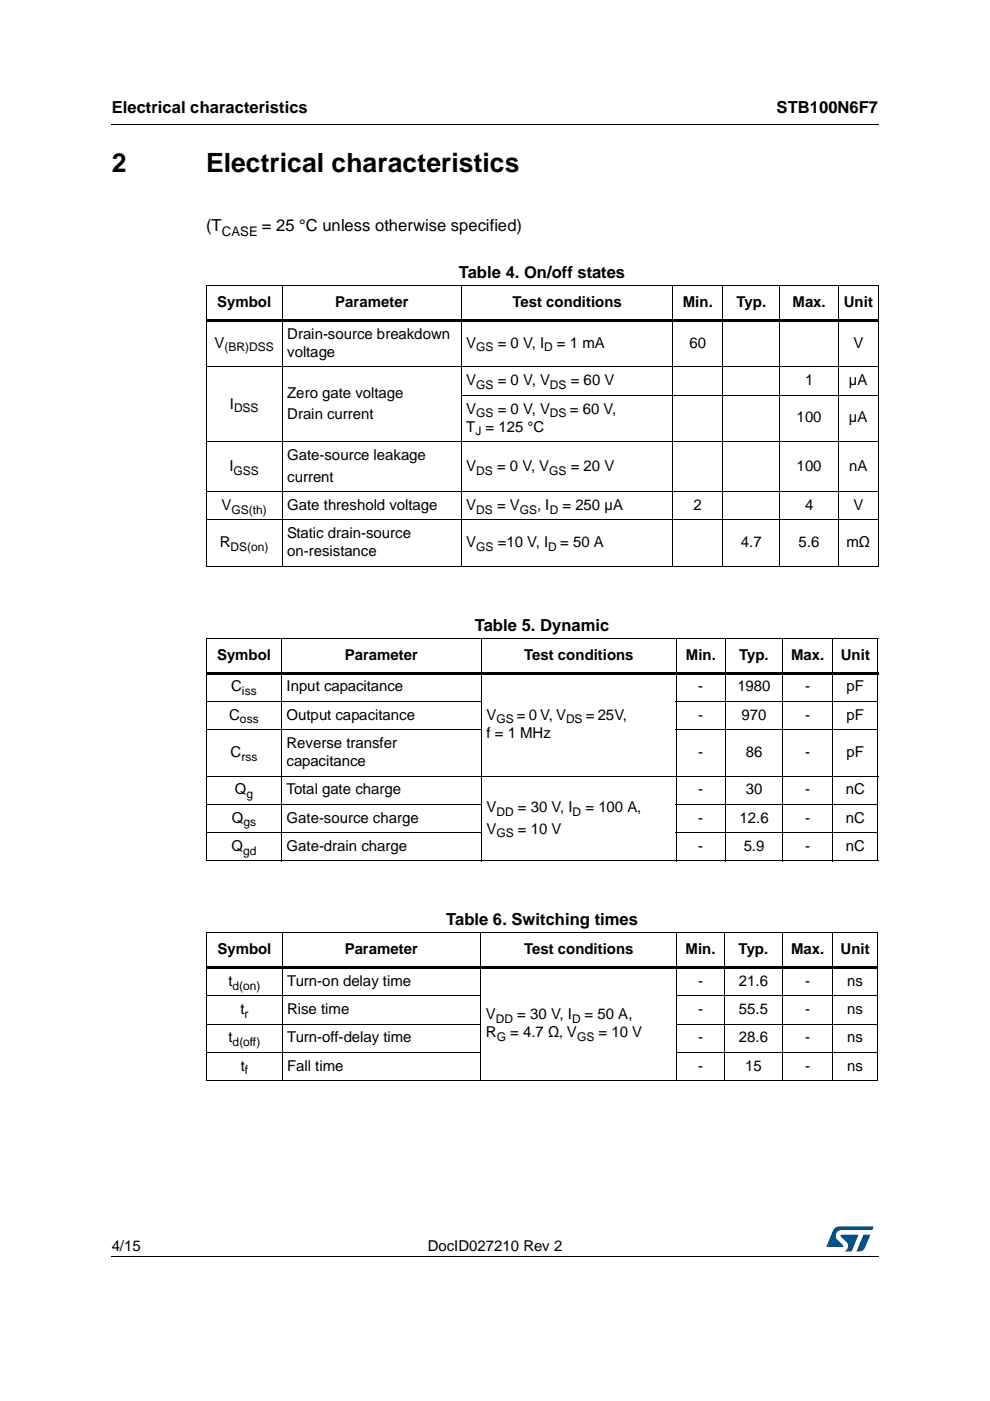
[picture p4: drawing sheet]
<svg xmlns="http://www.w3.org/2000/svg" width="210mm" height="297mm" viewBox="0 0 210 297" stroke-linecap="round" stroke-linejoin="round" font-family="sans-serif">
<defs><g id="words">
<g font-size="5.6">
<text x="23.7" y="36.4">2</text>
<text x="43.7" y="36.4">Electrical characteristics</text>
</g>
<g font-size="3.5">
<text x="23.7" y="23.9">Electrical characteristics</text>
<text x="164.6" y="23.9">STB100N6F7</text>
<text x="43.7" y="49.1">(T</text>
<text x="55.5" y="49.1">= 25 °C unless otherwise specified)</text>
<text x="97.3" y="59">Table 4. On/off states</text>
<text x="100.7" y="133.8">Table 5. Dynamic</text>
<text x="94.6" y="196.2">Table 6. Switching times</text>
</g>
<g font-size="3.2">
<text x="46.1" y="65.1">Symbol</text>
<text x="71.1" y="65.1">Parameter</text>
<text x="108.6" y="65.1">Test conditions</text>
<text x="144.8" y="65.1">Min.</text>
<text x="156.1" y="65.1">Typ.</text>
<text x="168" y="65.1">Max.</text>
<text x="178.9" y="65.1">Unit</text>
<text x="60.9" y="71.8">Drain-source breakdown</text>
<text x="45.5" y="73.7">V</text>
<text x="60.9" y="75.6">voltage</text>
<text x="98.8" y="73.7">V</text>
<text x="105.5" y="73.7">= 0 V, I</text>
<text x="118.1" y="73.7">= 1 mA</text>
<text x="146.2" y="73.7">60</text>
<text x="180.9" y="73.7">V</text>
<text x="98.8" y="81.7">V</text>
<text x="105.5" y="81.7">= 0 V, V</text>
<text x="121" y="81.7">= 60 V</text>
<text x="170.7" y="81.7">1</text>
<text x="180" y="81.7">µA</text>
<text x="48.7" y="86.6">I</text>
<text x="60.9" y="84.3">Zero gate voltage</text>
<text x="60.9" y="88.9">Drain current</text>
<text x="98.8" y="87.7">V</text>
<text x="105.5" y="87.7">= 0 V, V</text>
<text x="120.8" y="87.7">= 60 V,</text>
<text x="168.9" y="89.6">100</text>
<text x="180" y="89.6">µA</text>
<text x="98.8" y="91.5">T = 125 °C</text>
<text x="48.7" y="99.8">I</text>
<text x="60.9" y="97.5">Gate-source leakage</text>
<text x="98.8" y="99.8">V</text>
<text x="105.4" y="99.8">= 0 V, V</text>
<text x="121" y="99.8">= 20 V</text>
<text x="168.9" y="99.8">100</text>
<text x="180" y="99.8">nA</text>
<text x="60.9" y="102.1">current</text>
<text x="47" y="108.1">V</text>
<text x="60.9" y="108.1">Gate threshold voltage</text>
<text x="98.8" y="108.1">V</text>
<text x="105.4" y="108.1">= V</text>
<text x="113.9" y="108.1">, I</text>
<text x="119.3" y="108.1">= 250 µA</text>
<text x="147.1" y="108.1">2</text>
<text x="170.7" y="108.1">4</text>
<text x="180.9" y="108.1">V</text>
<text x="46.6" y="116.1">R</text>
<text x="60.9" y="114.1">Static drain-source</text>
<text x="60.9" y="118">on-resistance</text>
<text x="98.8" y="116.1">V</text>
<text x="105.5" y="116.1">=10 V, I</text>
<text x="118.8" y="116.1">= 50 A</text>
<text x="157.1" y="116.1">4.7</text>
<text x="169.3" y="116.1">5.6</text>
<text x="179.5" y="116.1">mΩ</text>
<text x="46" y="139.9">Symbol</text>
<text x="73.1" y="139.9">Parameter</text>
<text x="111.1" y="139.9">Test conditions</text>
<text x="145.4" y="139.9">Min.</text>
<text x="156.7" y="139.9">Typ.</text>
<text x="167.7" y="139.9">Max.</text>
<text x="178.3" y="139.9">Unit</text>
<text x="49" y="146.6">C</text>
<text x="60.7" y="146.6">Input capacitance</text>
<text x="148" y="146.6">-</text>
<text x="156.3" y="146.6">1980</text>
<text x="170.7" y="146.6">-</text>
<text x="179.5" y="146.6">pF</text>
<text x="48.6" y="152.6">C</text>
<text x="60.7" y="152.6">Output capacitance</text>
<text x="103.1" y="152.6">V</text>
<text x="109.6" y="152.6">= 0 V, V</text>
<text x="124.2" y="152.6">= 25V,</text>
<text x="148" y="152.6">-</text>
<text x="157.2" y="152.6">970</text>
<text x="170.7" y="152.6">-</text>
<text x="179.5" y="152.6">pF</text>
<text x="48.9" y="160.5">C</text>
<text x="60.7" y="158.6">Reverse transfer</text>
<text x="103.1" y="156.5">f = 1 MHz</text>
<text x="148" y="160.5">-</text>
<text x="158.1" y="160.5">86</text>
<text x="170.7" y="160.5">-</text>
<text x="179.5" y="160.5">pF</text>
<text x="60.7" y="162.4">capacitance</text>
<text x="49.8" y="168.4">Q</text>
<text x="60.7" y="168.4">Total gate charge</text>
<text x="103.1" y="172.2">V</text>
<text x="109.8" y="172.2">= 30 V, I</text>
<text x="124.1" y="172.2">= 100 A,</text>
<text x="148" y="168.4">-</text>
<text x="158.1" y="168.4">30</text>
<text x="170.7" y="168.4">-</text>
<text x="179.3" y="168.4">nC</text>
<text x="49.1" y="174.5">Q</text>
<text x="60.7" y="174.5">Gate-source charge</text>
<text x="103.1" y="176.7">V</text>
<text x="109.8" y="176.7">= 10 V</text>
<text x="148" y="174.5">-</text>
<text x="156.8" y="174.5">12.6</text>
<text x="170.7" y="174.5">-</text>
<text x="179.3" y="174.5">nC</text>
<text x="49.1" y="180.4">Q</text>
<text x="60.7" y="180.4">Gate-drain charge</text>
<text x="148" y="180.4">-</text>
<text x="157.7" y="180.4">5.9</text>
<text x="170.7" y="180.4">-</text>
<text x="179.3" y="180.4">nC</text>
<text x="46.1" y="202.3">Symbol</text>
<text x="73.1" y="202.3">Parameter</text>
<text x="111.1" y="202.3">Test conditions</text>
<text x="145.4" y="202.3">Min.</text>
<text x="156.6" y="202.3">Typ.</text>
<text x="167.7" y="202.3">Max.</text>
<text x="178.2" y="202.3">Unit</text>
<text x="48.5" y="209">t</text>
<text x="60.9" y="209">Turn-on delay time</text>
<text x="148" y="209">-</text>
<text x="156.7" y="209">21.6</text>
<text x="170.7" y="209">-</text>
<text x="179.6" y="209">ns</text>
<text x="51" y="215">t</text>
<text x="60.9" y="215">Rise time</text>
<text x="148" y="215">-</text>
<text x="156.7" y="215">55.5</text>
<text x="170.7" y="215">-</text>
<text x="179.6" y="215">ns</text>
<text x="48.5" y="221">t</text>
<text x="60.9" y="221">Turn-off-delay time</text>
<text x="103" y="216.1">V</text>
<text x="103" y="220">R</text>
<text x="108.2" y="220">= 4.7 Ω, V</text>
<text x="109.7" y="216.1">= 30 V, I</text>
<text x="124" y="216.1">= 50 A,</text>
<text x="126.9" y="220">= 10 V</text>
<text x="148" y="221">-</text>
<text x="156.7" y="221">28.6</text>
<text x="170.7" y="221">-</text>
<text x="179.6" y="221">ns</text>
<text x="51.1" y="227">t</text>
<text x="60.9" y="227">Fall time</text>
<text x="148" y="227">-</text>
<text x="158" y="227">15</text>
<text x="170.7" y="227">-</text>
<text x="179.6" y="227">ns</text>
<text x="23.7" y="265.1">4/15</text>
<text x="90.7" y="265.1">DocID027210 Rev 2</text>
</g>
<text font-size="2.8" x="47" y="50">CASE</text>
<g font-size="2.5">
<text x="47.6" y="74.5">(BR)DSS</text>
<text x="101" y="74.5">GS</text>
<text x="115.4" y="74.5">D</text>
<text x="101" y="82.5">GS</text>
<text x="116.6" y="82.5">DS</text>
<text x="49.6" y="87.4">DSS</text>
<text x="101" y="88.4">GS</text>
<text x="116.6" y="88.4">DS</text>
<text x="100.8" y="92.3">J</text>
<text x="49.5" y="100.6">GSS</text>
<text x="101" y="100.6">DS</text>
<text x="116.5" y="100.6">GS</text>
<text x="49.1" y="108.9">GS(th)</text>
<text x="101" y="108.9">DS</text>
<text x="110.2" y="108.9">GS</text>
<text x="116.5" y="108.9">D</text>
<text x="48.9" y="116.8">DS(on)</text>
<text x="101" y="116.8">GS</text>
<text x="116.2" y="116.8">D</text>
<text x="51.3" y="147.4">iss</text>
<text x="50.9" y="153.4">oss</text>
<text x="105.2" y="153.4">GS</text>
<text x="120" y="153.4">DS</text>
<text x="51.2" y="161.3">rss</text>
<text x="52.2" y="169.2">g</text>
<text x="105.2" y="172.9">DD</text>
<text x="121.4" y="172.9">D</text>
<text x="51.6" y="175.2">gs</text>
<text x="105.2" y="177.5">GS</text>
<text x="51.6" y="181.2">gd</text>
<text x="49.3" y="209.8">d(on)</text>
<text x="51.9" y="215.8">r</text>
<text x="49.3" y="221.8">d(off)</text>
<text x="105.2" y="216.9">DD</text>
<text x="105.3" y="220.8">G</text>
<text x="121.3" y="216.9">D</text>
<text x="122.3" y="220.8">GS</text>
<text x="51.9" y="227.8">f</text>
</g>
</g></defs>
<path d="M23.6 26.2l.1 .2zM23.6 266.3l.1 .1z" fill="#000"/>
<path d="M23.7 26.3h162.6M23.7 266.4h162.6" fill="none" stroke="#000" stroke-width=".21"/>
<path d="M175.2 260h10v5.3h-10z" fill="#fff"/>
<g fill="#005189">
<path d="M176.9 260.5l1-.5 7.3 .1-.3 .7h-6.4a1.31 1.31 0 0 0-1.3 1.1 1.31 1.31 0 0 0 .8 1.4l.7 .7 .1 .3-3.6 .1z"/>
<path d="M183.1 261.8h1.4l-.6 1.6a2.16 2.16 0 0 1-1.3 1.9l-1-.1z"/>
<path d="M178.3 261.8l3.7 .1-1.4 3.3-1.5 .1a1.43 1.43 0 0 0 .6-1.7l-1.4-1.4z"/>
</g>
<g fill="none" stroke="#000" stroke-width=".21">
<path d="M43.6 60.5h142.7M43.6 77.8h142.7M43.7 60.6v59.4M59.9 60.4v59.8M97.8 60.4v59.8M142.6 60.4v59.8M153.2 60.4v59.8M165.3 60.4v59.8M177.8 60.4v59.8M186.2 60.6v59.4M43.6 93.6h142.7M97.7 83.8h88.6"/>
<path d="M43.6 104.2h142.7M43.6 110.2h142.7M43.6 120.1h142.7M43.7 135.3h142.5M43.8 135.4v47.1M59.7 135.2v47.4M102.1 135.2v47.4M143.4 135.2v47.4M153.8 135.2v47.4M165.9 135.2v47.4M176.6 135.2v47.4M186.1 135.4v47.1"/>
<path d="M43.7 148.7h58.5M43.7 154.7h58.5M143.3 148.7h42.9M143.3 154.7h42.9M43.7 164.5h142.5M43.7 170.6h58.5M43.7 176.6h58.5M143.3 170.6h42.9M143.3 176.6h42.9M43.7 182.5h142.5M43.8 197.7h142.3M43.9 197.8v7.1"/>
<path d="M59.8 197.7v31.5M102 197.7v31.5M143.5 197.7v31.5M153.6 197.7v31.5M165.9 197.7v31.5M176.6 197.7v31.5M186 197.8v7.1M43.8 211.1h58.3M43.8 217.1h58.3M43.9 205.4v5.6M43.9 211.2v17.8M143.4 211.1h42.7"/>
<path d="M143.4 217.1h42.7M186 205.4v5.6M186 211.2v17.8M43.8 223.1h58.3M43.8 229.1h58.1M102.1 229.1h41.3M143.4 223.1h42.7M143.6 229.1h42.5"/>
</g>
<path d="M43.6 67.6h142.7v.6h-142.7zM43.7 142.5h142.5v.5h-142.5zM43.8 204.9h142.3v.5h-142.3z" fill="#000"/>
<use href="#words"/>
</svg>
